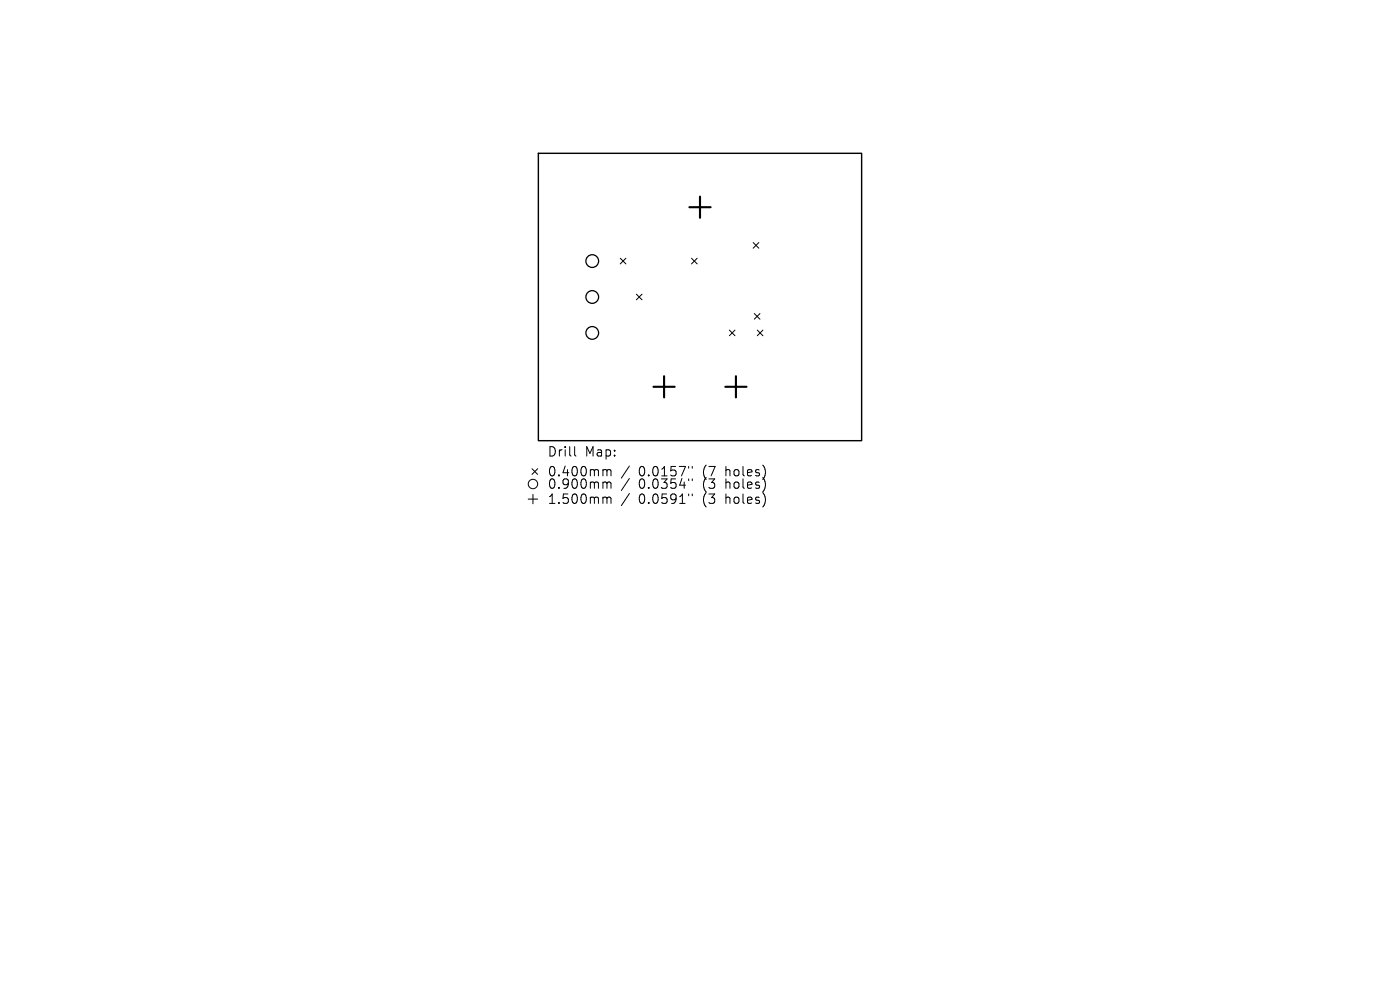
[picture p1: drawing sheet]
<svg xmlns="http://www.w3.org/2000/svg" width="297mm" height="210mm" viewBox="0 0 297 210" stroke-linecap="round" stroke-linejoin="round" font-family="sans-serif">
<defs><g id="words">
<g font-size="2.8">
<text x="116.1" y="97.1">Drill</text>
<text x="116.1" y="101.3">0.400mm</text>
<text x="124.1" y="97.1">Map:</text>
<text x="135.5" y="101.3">0.0157&quot;</text>
<text x="149.2" y="101.3">(7</text>
<text x="154.2" y="101.3">holes)</text>
<text x="116.1" y="104">0.900mm</text>
<text x="116.1" y="107.2">1.500mm</text>
<text x="135.5" y="104">0.0354&quot;</text>
<text x="135.5" y="107.2">0.0591&quot;</text>
<text x="149.2" y="104">(3</text>
<text x="149.2" y="107.2">(3</text>
<text x="154.2" y="104">holes)</text>
<text x="154.2" y="107.2">holes)</text>
</g>
</g></defs>
<path d="M114.2 32.5h68.6v61h-68.6z" fill="none" stroke="#000" stroke-width=".3"/>
<g fill="none" stroke="#000" stroke-width=".21">
<path d="M131.6 54.8l1.2 1.2M132.8 54.8l-1.2 1.2M146.7 54.8l1.2 1.2M147.9 54.8l-1.2 1.2M159.8 51.5l1.2 1.2M161 51.5l-1.2 1.2M135 62.4l1.2 1.2M136.2 62.4l-1.2 1.2M154.7 70l1.2 1.2M155.9 70l-1.2 1.2M160 66.5l1.2 1.2M160.7 70l1.2 1.2"/>
<path d="M161.2 66.5l-1.2 1.2M161.9 70l-1.2 1.2M112.9 99.4l1.2 1.2M114.1 99.4l-1.2 1.2M121.9 94.7v1.8l.3 .2M128.2 99.6l.5 .1 .1 .2M128.8 99.9l.2-.3 .5 .1 .1 1.2M128.8 99.9v1M133.5 98.9l-1.7 2.5M146.1 98.9v.4M146.9 98.9v.4M112.1 105.9h2"/>
<path d="M113.1 104.9v2M128.2 102.3h.5l.1 .2M128.2 105.5h.5l.1 .2M128.8 102.5v1.1M128.8 105.7v1.1M128.8 102.5l.2-.2h.5l.1 1.3M128.8 105.7l.2-.2h.5l.1 1.3M133.5 101.5l-1.7 2.6M133.5 104.7l-1.7 2.6M146.1 101.6v.4M146.1 104.8v.4M146.9 101.6v.4"/>
<path d="M146.9 104.8v.4"/>
<circle cx="113.1" cy="102.7" r="1"/>
</g>
<g fill="none" stroke="#000" stroke-width=".27">
<circle cx="125.6" cy="55.4" r="1.35"/>
<circle cx="125.6" cy="70.6" r="1.35"/>
<circle cx="125.6" cy="63" r="1.35"/>
</g>
<path d="M146.3 44h4.5M148.5 41.7v4.5M140.9 79.8v4.5M156.1 79.8v4.5M138.6 82.1h4.5M153.9 82.1h4.5" fill="none" stroke="#000" stroke-width=".45"/>
<use href="#words"/>
</svg>
